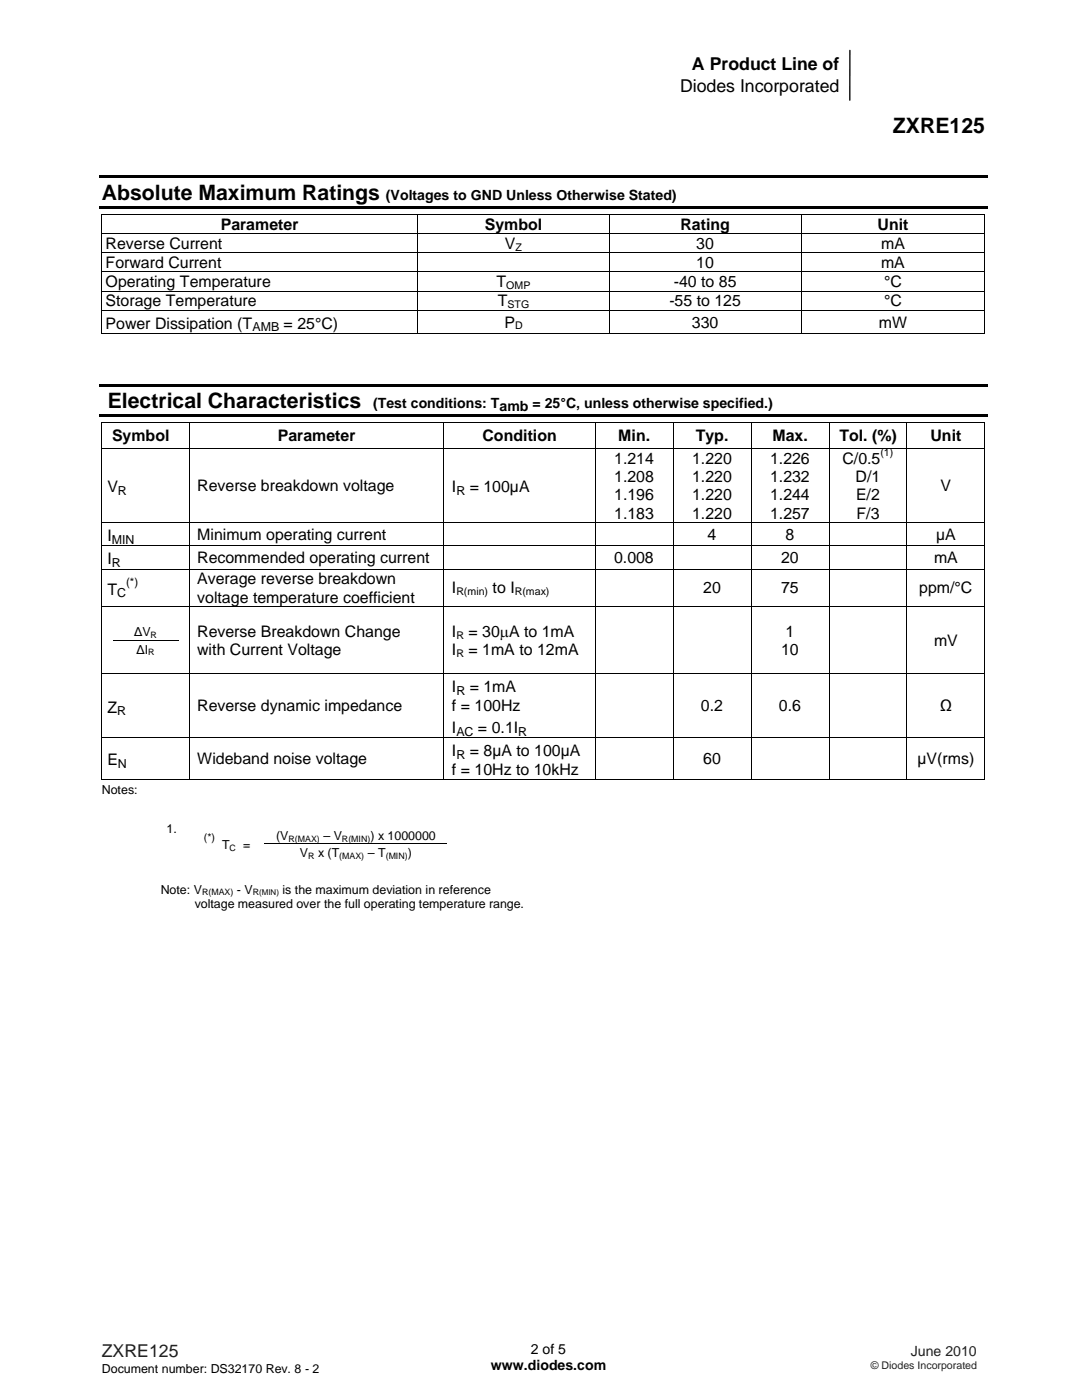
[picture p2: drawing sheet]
<svg xmlns="http://www.w3.org/2000/svg" width="216mm" height="279mm" viewBox="0 0 216 279" stroke-linecap="round" stroke-linejoin="round" font-family="sans-serif">
<defs><g id="words">
<g font-size="4.2">
<text x="178.2" y="26.6">ZXRE125</text>
<text x="20.3" y="39.8">Absolute Maximum Ratings</text>
<text x="21.5" y="81.4">Electrical Characteristics</text>
</g>
<g font-size="3.5">
<text x="138.1" y="14.1">A Product Line of</text>
<text x="135.7" y="18.5">Diodes Incorporated</text>
</g>
<text font-size="3.5" fill="#231f20" x="20.3" y="270.9">ZXRE125</text>
<g font-size="3.2">
<text x="44" y="45.8">Parameter</text>
<text x="96.7" y="45.8">Symbol</text>
<text x="135.8" y="45.8">Rating</text>
<text x="175.1" y="45.8">Unit</text>
<text x="21.1" y="49.7">Reverse Current</text>
<text x="21.1" y="53.5">Forward Current</text>
<text x="100.7" y="49.7">V</text>
<text x="138.9" y="53.5">10</text>
<text x="138.9" y="49.7">30</text>
<text x="175.8" y="53.5">mA</text>
<text x="175.8" y="49.7">mA</text>
<text x="21.1" y="57.3">Operating Temperature</text>
<text x="99.1" y="57.3">T</text>
<text x="134.4" y="57.3">-40 to 85</text>
<text x="176.4" y="57.3">°C</text>
<text x="21.1" y="61.1">Storage Temperature</text>
<text x="21.1" y="65.6">Power Dissipation (T</text>
<text x="56.6" y="65.6">= 25°C)</text>
<text x="99.3" y="61.1">T</text>
<text x="100.6" y="65.4">P</text>
<text x="133.6" y="61.1">-55 to 125</text>
<text x="138.1" y="65.4">330</text>
<text x="175.4" y="65.4">mW</text>
<text x="176.4" y="61.1">°C</text>
<text x="22.4" y="88">Symbol</text>
<text x="55.4" y="88">Parameter</text>
<text x="96.3" y="88">Condition</text>
<text x="123.4" y="88">Min.</text>
<text x="138.8" y="88">Typ.</text>
<text x="154.1" y="88">Max.</text>
<text x="167.5" y="88">Tol. (%)</text>
<text x="185.7" y="88">Unit</text>
<text x="122.6" y="92.5">1.214</text>
<text x="138.1" y="92.5">1.220</text>
<text x="153.7" y="92.5">1.226</text>
<text x="168.1" y="92.5">C/0.5</text>
<text x="21.4" y="98.3">V</text>
<text x="39.4" y="98">Reverse breakdown voltage</text>
<text x="90.2" y="98.3">I</text>
<text x="93.7" y="98.3">= 100µA</text>
<text x="122.6" y="96.2">1.208</text>
<text x="122.6" y="99.8">1.196</text>
<text x="138.1" y="96.2">1.220</text>
<text x="138.1" y="99.8">1.220</text>
<text x="153.7" y="96.2">1.232</text>
<text x="153.7" y="99.8">1.244</text>
<text x="170.7" y="96.2">D/1</text>
<text x="170.8" y="99.8">E/2</text>
<text x="187.7" y="98">V</text>
<text x="21.4" y="108">I</text>
<text x="39.4" y="107.7">Minimum operating current</text>
<text x="122.6" y="103.5">1.183</text>
<text x="138.1" y="103.5">1.220</text>
<text x="141.2" y="107.7">4</text>
<text x="153.7" y="103.5">1.257</text>
<text x="156.8" y="107.7">8</text>
<text x="170.9" y="103.5">F/3</text>
<text x="186.8" y="107.7">µA</text>
<text x="21.4" y="112.6">I</text>
<text x="39.4" y="112.4">Recommended operating current</text>
<text x="122.5" y="112.4">0.008</text>
<text x="155.9" y="112.4">20</text>
<text x="186.4" y="112.4">mA</text>
<text x="21.4" y="118.7">T</text>
<text x="39.4" y="116.6">Average reverse breakdown</text>
<text x="90.2" y="118.4">I</text>
<text x="98.3" y="118.4">to I</text>
<text x="140.3" y="118.4">20</text>
<text x="155.9" y="118.4">75</text>
<text x="183.4" y="118.4">ppm/°C</text>
<text x="39.4" y="120.2">voltage temperature coefficient</text>
<text x="39.4" y="127">Reverse Breakdown Change</text>
<text x="39.4" y="130.7">with Current Voltage</text>
<text x="90.2" y="127.2">I</text>
<text x="90.2" y="130.8">I</text>
<text x="93.5" y="127.1">= 30μA to 1mA</text>
<text x="93.5" y="130.8">= 1mA to 12mA</text>
<text x="155.9" y="130.7">10</text>
<text x="156.8" y="127">1</text>
<text x="186.4" y="128.9">mV</text>
<text x="21.4" y="142.2">Z</text>
<text x="39.4" y="141.9">Reverse dynamic impedance</text>
<text x="90.2" y="138.1">I</text>
<text x="90.2" y="141.9">f = 100Hz</text>
<text x="93.7" y="138.1">= 1mA</text>
<text x="139.9" y="141.9">0.2</text>
<text x="155.4" y="141.9">0.6</text>
<text x="187.5" y="141.9">Ω</text>
<text x="90.2" y="146.3">I</text>
<text x="95.4" y="146.3">= 0.1I</text>
<text x="21.4" y="152.7">E</text>
<text x="39.4" y="152.5">Wideband noise voltage</text>
<text x="90.2" y="154.7">f = 10Hz to 10kHz</text>
<text x="90.2" y="150.9">I</text>
<text x="93.7" y="150.9">= 8µA to 100µA</text>
<text x="140.3" y="152.5">60</text>
<text x="183.1" y="152.5">µV(rms)</text>
</g>
<g font-size="2.8">
<text x="77" y="39.8">(Voltages to GND Unless Otherwise Stated)</text>
<text x="74.5" y="81.4">(Test conditions: Tamb = 25°C, unless otherwise specified.)</text>
<text x="97.9" y="273.5">www.diodes.com</text>
<text x="105.9" y="270.2">2 of 5</text>
</g>
<text font-size="2.8" fill="#231f20" x="181.8" y="270.6">June 2010</text>
<g font-size="2.5">
<text x="50.4" y="66.1">AMB</text>
<text x="23.5" y="98.8">R</text>
<text x="91.1" y="98.8">R</text>
<text x="22.3" y="108.5">MIN</text>
<text x="22.3" y="113.2">R</text>
<text x="23.4" y="119.2">C</text>
<text x="26.8" y="127">ΔV</text>
<text x="27.2" y="130.5">ΔI</text>
<text x="23.4" y="142.7">R</text>
<text x="91.1" y="138.7">R</text>
<text x="91.1" y="146.8">AC</text>
<text x="103.4" y="146.8">R</text>
<text x="23.5" y="153.2">N</text>
<text x="91.1" y="151.4">R</text>
<text x="20.3" y="158.5">Notes:</text>
<text x="33.2" y="166.3">1.</text>
<text x="55.1" y="167.6">(V</text>
<text x="64.5" y="167.6">– V</text>
<text x="73.9" y="167.6">) x 1000000</text>
<text x="44.3" y="169.5">T</text>
<text x="48.5" y="169.5">=</text>
<text x="59.8" y="171">V</text>
<text x="63.5" y="171">x (T</text>
<text x="73.4" y="171">– T</text>
<text x="81.4" y="171">)</text>
<text x="32.1" y="178.4">Note: V</text>
<text x="47.3" y="178.4">- V</text>
<text x="56.4" y="178.4">is the maximum deviation in reference</text>
<text x="38.9" y="181.3">voltage measured over the full operating temperature range.</text>
<text x="20.3" y="274">Document number: DS32170 Rev. 8 - 2</text>
</g>
<text font-size="2.3" x="25.2" y="116.9">(*)</text>
<g font-size="2.1">
<text x="102.9" y="50">Z</text>
<text x="101" y="57.7">OMP</text>
<text x="101.3" y="61.5">STG</text>
<text x="102.8" y="65.7">D</text>
<text x="175.7" y="91">(1)</text>
<text x="91.1" y="118.8">R(min)</text>
<text x="102.7" y="118.8">R(max)</text>
<text x="91.1" y="127.5">R</text>
<text x="91.1" y="131.2">R</text>
<text x="40.7" y="167.9">(*)</text>
</g>
<text font-size="2.1" fill="#231f20" x="173.7" y="273.2">© Diodes Incorporated</text>
<g font-size="1.8">
<text x="29.6" y="130.8">R</text>
<text x="30.1" y="127.4">R</text>
<text x="57.6" y="168">R(MAX)</text>
<text x="68.2" y="168">R(MIN)</text>
<text x="45.8" y="169.8">C</text>
<text x="61.5" y="171.4">R</text>
<text x="67.7" y="171.4">(MAX)</text>
<text x="77" y="171.4">(MIN)</text>
<text x="40.3" y="178.7">R(MAX)</text>
<text x="50.5" y="178.7">R(MIN)</text>
</g>
</g></defs>
<path d="M169.6 10.1v9.9" fill="none" stroke="#000" stroke-width=".26"/>
<path d="M19.8 35h177.3v.5h-177.3zM19.8 41.1h177.3v.5h-177.3zM20.2 42.7h.2v.2h-.2zM196.4 42.7h.2v.2h-.2zM19.8 76.6h177.3v.5h-177.3zM196.4 66.5h.2v.2h-.2zM19.8 82.7h177.3v.5h-177.3zM20.2 84.3h.2v.1h-.2zM196.4 84.3h.2v.1h-.2zM196.4 155.4h.2v.2h-.2z" fill="#000"/>
<g fill="none" stroke="#000" stroke-width=".2">
<path d="M20.2 42.8h176.4M20.2 46.6h176.4M20.2 50.4h176.4M20.2 54.3h176.4M20.2 58.1h176.4M20.3 42.9v3.6M20.3 46.7v3.7M20.3 50.5v3.7M20.3 54.4v3.6M20.3 58.2v3.6M83.3 42.9v3.6M83.3 46.7v3.7"/>
<path d="M83.3 50.5v3.7M83.3 54.4v3.6M83.3 58.2v3.6M121.6 42.9v3.6M121.6 46.7v3.7M121.6 50.5v3.7M121.6 54.4v3.6M121.6 58.2v3.6M159.9 42.9v3.6M159.9 46.7v3.7M159.9 50.5v3.7M159.9 54.4v3.6"/>
<path d="M159.9 58.2v3.6M196.5 42.9v3.6M196.5 46.7v3.7M196.5 50.5v3.7M196.5 54.4v3.6M196.5 58.2v3.6M20.2 61.9h176.4M20.2 66.6h63M20.3 62v4.7M83.3 62v4.7M83.4 66.6h38.1M121.6 62v4.7"/>
<path d="M121.7 66.6h38.1M159.9 62v4.7M159.9 66.6h36.5M196.5 62v4.7M20.2 84.3h176.4M20.2 89.5h176.4M20.3 84.4v5M20.3 89.6v14.6M37.8 84.4v5M37.8 89.6v14.6M88.6 84.4v5M88.6 89.6v14.6"/>
<path d="M118.7 84.4v5M118.7 89.6v14.6M134.3 84.4v5M134.3 89.6v14.6M149.9 84.4v5M149.9 89.6v14.6M165.4 84.4v5M165.4 89.6v14.6M181 84.4v5M181 89.6v14.6M196.5 84.4v5M196.5 89.6v14.6"/>
<path d="M20.2 104.3h176.4M20.2 108.9h176.4M20.2 113.6h176.4M20.3 104.4v4.4M20.3 109v4.5M20.3 113.6v7.4M37.8 104.4v4.4M37.8 109v4.5M37.8 113.6v7.4M88.6 104.4v4.4M88.6 109v4.5M88.6 113.6v7.4"/>
<path d="M118.7 104.4v4.4M118.7 109v4.5M118.7 113.6v7.4M134.3 104.4v4.4M134.3 109v4.5M134.3 113.6v7.4M149.9 104.4v4.4M149.9 109v4.5M149.9 113.6v7.4M165.4 104.4v4.4M165.4 109v4.5M165.4 113.6v7.4"/>
<path d="M181 104.4v4.4M181 109v4.5M181 113.6v7.4M196.5 104.4v4.4M196.5 109v4.5M196.5 113.6v7.4M20.2 121.1h176.4M20.2 134.5h176.4M20.3 121.1v13.3M20.3 134.5v12.6M22.5 127.7h13.1M37.8 121.1v13.3"/>
<path d="M37.8 134.5v12.6M88.6 121.1v13.3M88.6 134.5v12.6M118.7 121.1v13.3M118.7 134.5v12.6M134.3 121.1v13.3M134.3 134.5v12.6M149.9 121.1v13.3M149.9 134.5v12.6M165.4 121.1v13.3M165.4 134.5v12.6M181 121.1v13.3"/>
<path d="M181 134.5v12.6M196.5 121.1v13.3M196.5 134.5v12.6M20.2 147.2h176.4M20.2 155.5h17.5M20.3 147.3v8.3M37.8 147.3v8.3M37.9 155.5h50.6M88.6 147.3v8.3M88.7 155.5h30M118.7 147.3v8.3M118.8 155.5h15.4"/>
<path d="M134.3 147.3v8.3M134.4 155.5h15.4M149.9 147.3v8.3M149.9 155.5h15.4M165.4 147.3v8.3M165.5 155.5h15.4M181 147.3v8.3M181.1 155.5h15.3M196.5 147.3v8.3M52.8 168.4h36.5"/>
</g>
<use href="#words"/>
</svg>
